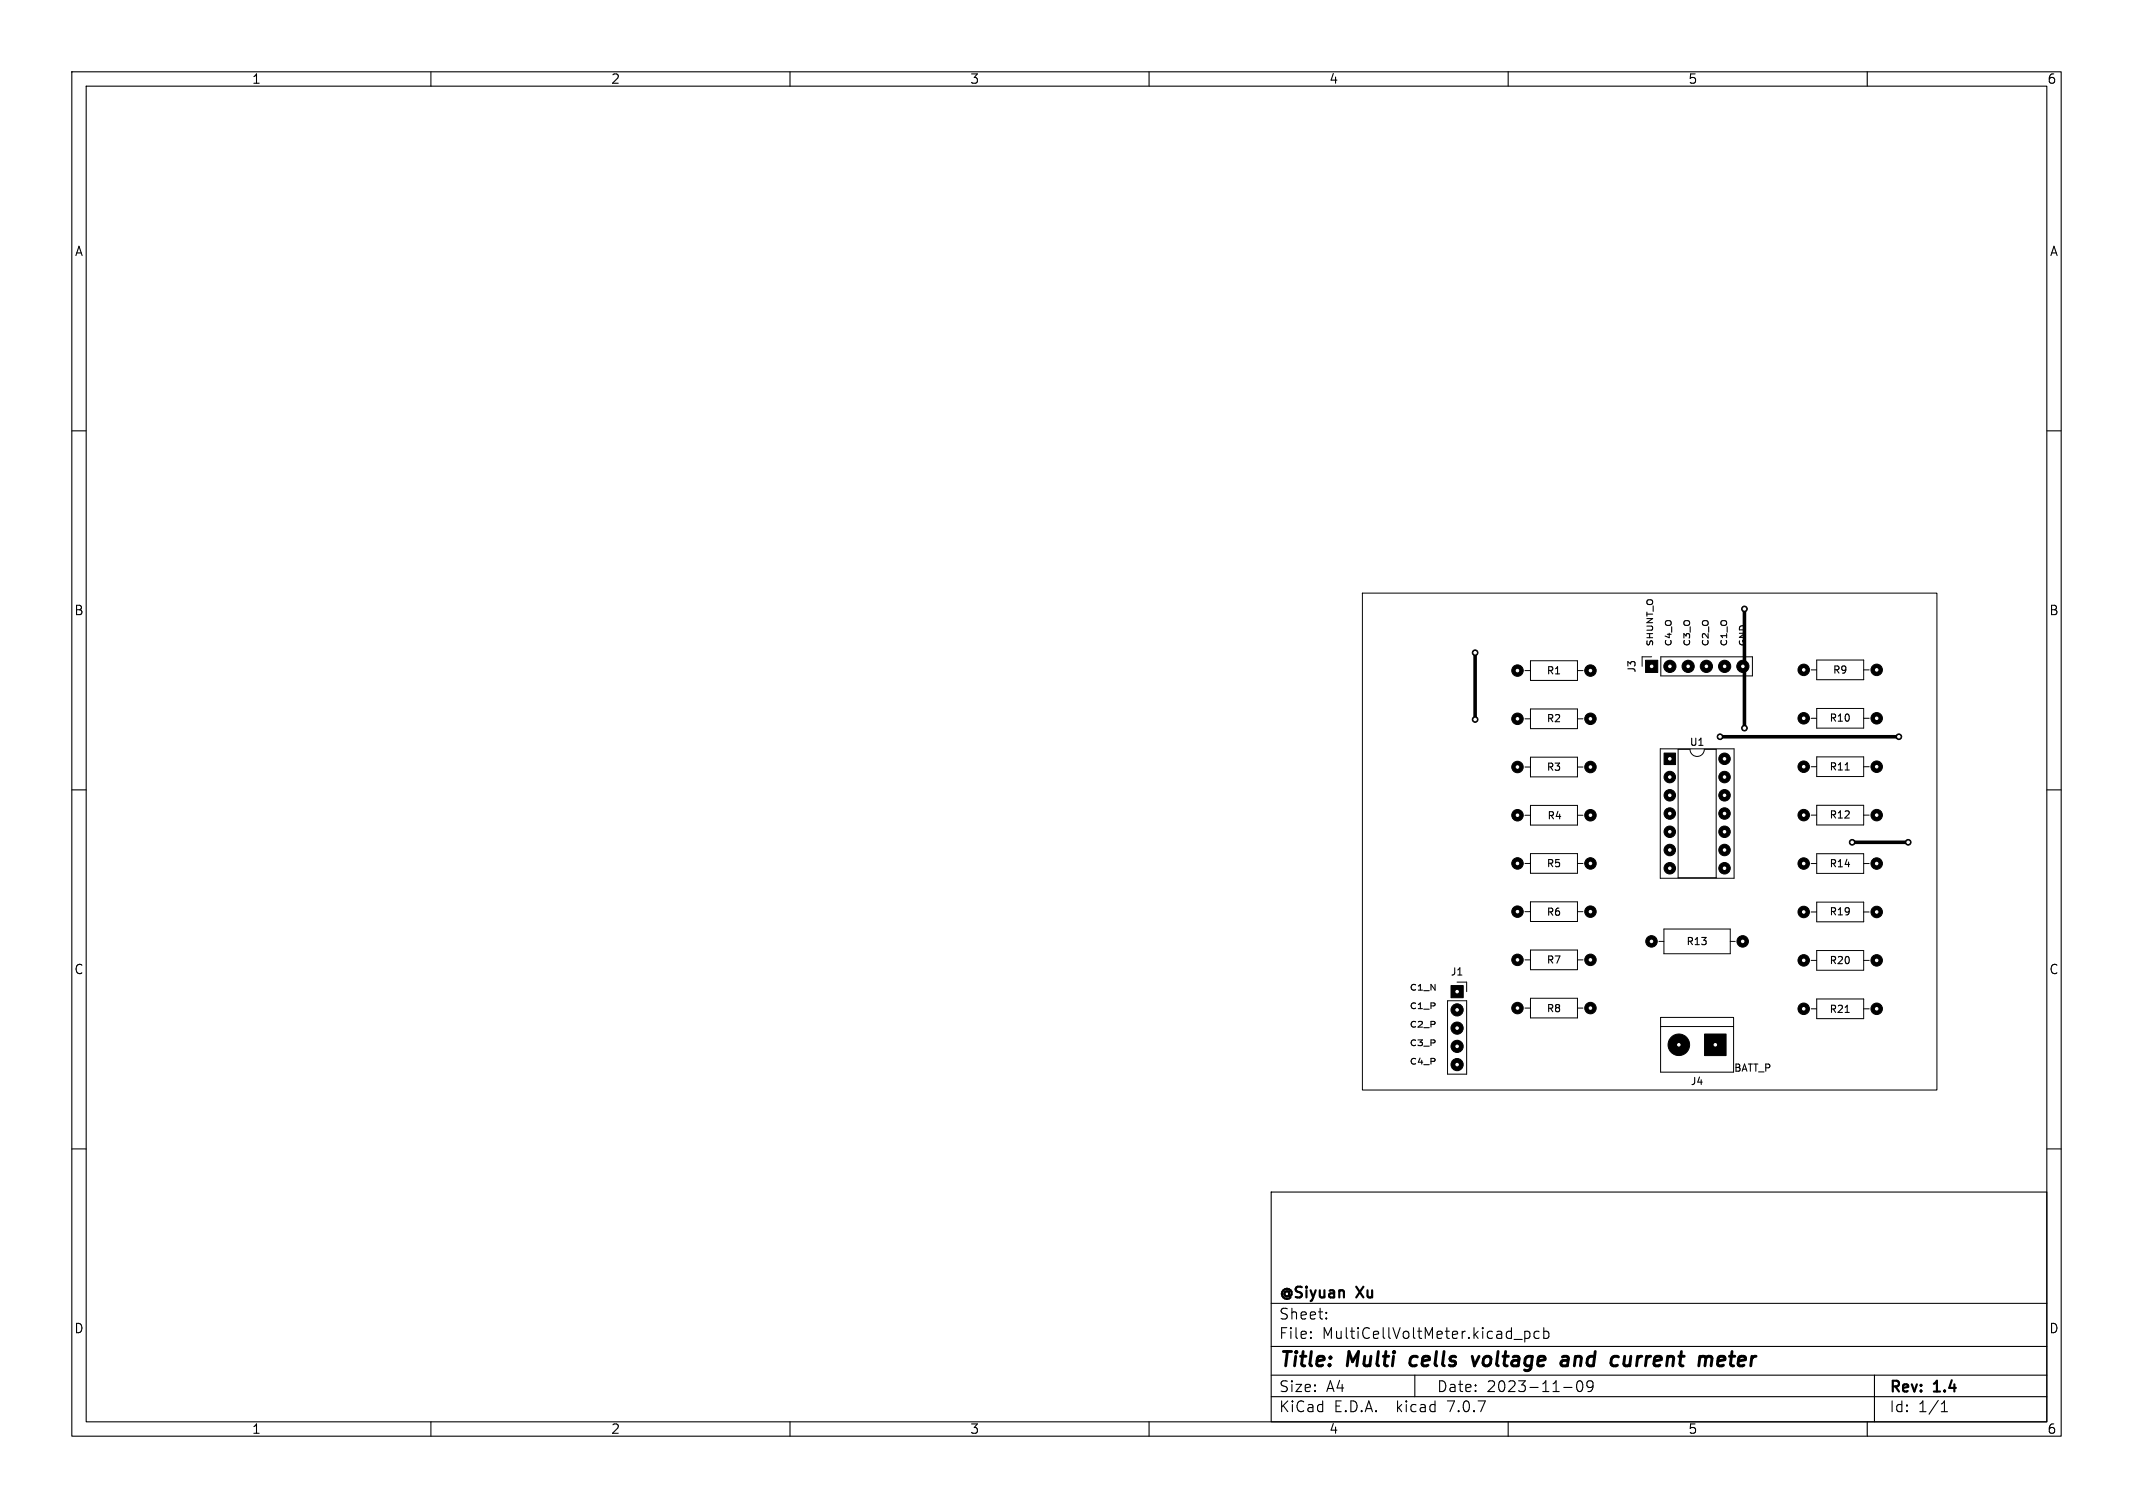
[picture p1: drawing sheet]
<svg xmlns="http://www.w3.org/2000/svg" width="297mm" height="210mm" viewBox="0 0 297 210" stroke-linecap="round" stroke-linejoin="round" font-family="sans-serif">
<defs><g id="words">
<g font-size="2.8">
<text x="178" y="190.9">Title:</text>
<text x="187.7" y="190.9">Multi</text>
<text x="197.2" y="190.9">cells</text>
<text x="206.7" y="190.9">voltage</text>
<text x="219.9" y="190.9">and</text>
<text x="227.6" y="190.9">current</text>
<text x="240.6" y="190.9">meter</text>
</g>
<g font-size="2.1">
<text x="178" y="184">Sheet:</text>
<text x="178" y="181.2">@Siyuan</text>
<text x="189" y="181.2">Xu</text>
<text x="178" y="186.7">File:</text>
<text x="184.1" y="186.7">MultiCellVoltMeter.kicad_pcb</text>
<text x="178" y="196.9">KiCad</text>
<text x="178" y="194.1">Size:</text>
<text x="184.7" y="194.1">A4</text>
<text x="185.7" y="196.9">E.D.A.</text>
<text x="194.6" y="196.9">kicad</text>
<text x="200" y="194.1">Date:</text>
<text x="201.8" y="196.9">7.0.7</text>
<text x="207" y="194.1">2023-11-09</text>
<text x="263" y="194.3">Rev:</text>
<text x="263" y="196.9">Id:</text>
<text x="267.1" y="196.9">1/1</text>
<text x="269.4" y="194.3">1.4</text>
</g>
<g font-size="1.8">
<text x="35" y="11.9">1</text>
<text x="85" y="11.9">2</text>
<text x="135" y="11.9">3</text>
<text x="185" y="11.9">4</text>
<text x="235" y="11.9">5</text>
<text x="285" y="11.9">6</text>
<text x="10.3" y="35.9">A</text>
<text x="285.4" y="35.9">A</text>
<text x="10.3" y="85.9">B</text>
<text x="285.3" y="85.9">B</text>
<text x="10.3" y="135.9">C</text>
<text x="285.3" y="135.9">C</text>
<text x="10.3" y="185.9">D</text>
<text x="285.3" y="185.9">D</text>
<text x="35" y="199.9">1</text>
<text x="85" y="199.9">2</text>
<text x="135" y="199.9">3</text>
<text x="185" y="199.9">4</text>
<text x="235" y="199.9">5</text>
<text x="285" y="199.9">6</text>
</g>
<g font-size="1.4">
<text x="215.3" y="94.1">R1</text>
<text x="227.9" y="93.8" transform="rotate(-90 227.9 93.8)">J3</text>
<text x="255.1" y="94">R9</text>
<text x="215.3" y="100.8">R2</text>
<text x="254.7" y="100.7">R10</text>
<text x="215.3" y="107.5">R3</text>
<text x="235.2" y="104.1">U1</text>
<text x="254.7" y="107.5">R11</text>
<text x="215.4" y="114.3">R4</text>
<text x="254.7" y="114.2">R12</text>
<text x="215.3" y="121">R5</text>
<text x="254.7" y="121">R14</text>
<text x="215.3" y="127.7">R6</text>
<text x="234.7" y="131.8">R13</text>
<text x="254.7" y="127.7">R19</text>
<text x="201.9" y="136.1">J1</text>
<text x="215.3" y="134.4">R7</text>
<text x="254.7" y="134.5">R20</text>
<text x="215.3" y="141.2">R8</text>
<text x="254.7" y="141.3">R21</text>
<text x="241.4" y="149.3">BATT_P</text>
<text x="235.3" y="151.3">J4</text>
</g>
<g font-size="1.1">
<text x="230.2" y="90.1" transform="rotate(-90 230.2 90.1)">SHUNT_O</text>
<text x="232.8" y="90.1" transform="rotate(-90 232.8 90.1)">C4_O</text>
<text x="235.4" y="90.1" transform="rotate(-90 235.4 90.1)">C3_O</text>
<text x="237.9" y="90.1" transform="rotate(-90 237.9 90.1)">C2_O</text>
<text x="240.5" y="90.1" transform="rotate(-90 240.5 90.1)">C1_O</text>
<text x="243.1" y="90.1" transform="rotate(-90 243.1 90.1)">GND</text>
<text x="196.2" y="138">C1_N</text>
<text x="196.2" y="140.6">C1_P</text>
<text x="196.2" y="143.1">C2_P</text>
<text x="196.2" y="145.7">C3_P</text>
<text x="196.2" y="148.3">C4_P</text>
</g>
</g></defs>
<g fill="none" stroke="#000" stroke-width=".15">
<path d="M10 10h277v190h-277zM12 12h273v186h-273zM60 10v2M110 10v2M160 10v2M210 10v2M260 10v2M10 60h2M285 60h2M10 110h2M256.9 107.2h.6M285 110h2"/>
<path d="M10 160h2M256.9 141h.6M285 160h2M177 166h108v32h-108zM60 198v2M110 198v2M160 198v2M177 194.5h108M177 191.5h108M177 187.5h108M177 181.5h108M182.5 186.3h.1l-.1 .1"/>
<path d="M182.5 186.3v.1M182.5 185.5v.1M182.5 185.5h.1l-.1 .1M184.7 183.6v.1M184.7 183.6h-.1l.1 .1M184.7 182.8v.1M184.7 182.8h-.1l.1 .1M197 191.5v3M210 198v2M210.8 186.5h1.2M212.3 185.4v1.5M212.3 185.5l.4-.1 .3 .3v.4l-.1 .2-.2 .1-.4-.1"/>
<path d="M214.3 185.5l-.4-.1-.3 .3v.4l.1 .2 .2 .1 .4-.1M215 185.5l.4-.1 .3 .3v.4l-.2 .2-.1 .1-.4-.1M215 184.9v1.5M217.7 193.2h1.2M219.7 192.4a.36 .36 0 0 1 .6 .2 .77 .77 0 0 1-.4 1.2 1 1 0 0 1-.2-1.4zM221.8 192.9l-.3 .3h-.3l-.2-.3v-.3l.1-.2 .4-.1 .2 .1a.99 .99 0 0 1-.3 1.4h-.3M260 198v2M261 191.5v6.5M270.3 196.6h.9M270.3 195.5l.4-.4v1.5"/>
</g>
<path d="M196.5 189.1l-.2 .7 .2 .3 .1 .1M205 188.9l.3 1.3 .6-1.3M217.4 190.1l.2 .1 .7-.1M217.6 189l.2-.1 .5 .1 .1 .2-.1 1M218.4 189.4l-.9 .1M226.2 188.9l-.1 1 .1 .2a.57 .57 0 0 0 .7-.1M239.9 188.9l-.5 .1-.2 .2-.1 .7 .1 .2 .2 .1 .6-.1M240.2 189.4l-1 .1" fill="none" stroke="#000" stroke-width=".4"/>
<g fill="none" stroke="#000" stroke-width=".14">
<path d="M189.7 82.6h80v69.2h-80zM212.3 93.4h.8M213.1 92h6.5v2.8h-6.5zM213.1 98.7h6.5v2.8h-6.5zM219.6 93.4h.8M230 91.5h-1.3v1.3M231.2 91.5h12.8v2.6h-12.8zM252.2 93.3h.8M253 91.9h6.5v2.8h-6.5zM253 98.7h6.5v2.7h-6.5zM259.5 93.3h.8M212.3 113.5h.8"/>
<path d="M212.3 106.8h.8M212.3 100.1h.8M213.1 112.2h6.5v2.7h-6.5zM213.1 105.4h6.5v2.8h-6.5zM213.1 118.9h6.5v2.7h-6.5zM219.6 113.5h.8M219.6 106.8h.8M219.6 100.1h.8M231.2 104.3h10.3v18h-10.3zM233.7 104.3h1.6a1 1 0 0 0 1 1 1 1 0 0 0 1-1h1.7v17.9h-5.3zM252.2 113.5h.8M252.2 106.8h.8"/>
<path d="M252.2 100h.8M253 105.4h6.5v2.7h-6.5zM253 112.1h6.5v2.8h-6.5zM253 118.9h6.5v2.7h-6.5zM259.5 113.5h.8M259.5 106.8h.8M259.5 100h.8M201.6 139.4h2.6v10.2h-2.6zM202.9 136.8h1.3v1.3M212.3 120.2h.8M212.3 133.7h.8M212.3 127h.8"/>
<path d="M213.1 125.6h6.5v2.7h-6.5zM213.1 132.3h6.5v2.7h-6.5zM213.1 139h6.5v2.8h-6.5zM219.6 120.2h.8M219.6 133.7h.8M219.6 127h.8M231 131.1h.7M231.7 129.4h9.2v3.4h-9.2zM240.9 131.1h.7M252.2 127h.8M252.2 133.7h.8M252.2 120.3h.8"/>
<path d="M253 125.6h6.5v2.8h-6.5zM253 132.4h6.5v2.7h-6.5zM253 139.1h6.5v2.8h-6.5zM259.5 127h.8M259.5 133.7h.8M259.5 120.3h.8M212.3 140.4h.8M219.6 140.4h.8M231.2 141.7h10.2v7.6h-10.2zM231.2 143h10.2M252.2 140.5h.8M259.5 140.5h.8"/>
</g>
<g fill="#fff" stroke="#fff" stroke-width=".14">
<circle cx="242.9" cy="101.4" r=".17"/>
<circle cx="265.7" cy="117.3" r=".18"/>
<circle cx="242.9" cy="84.8" r=".17"/>
<circle cx="257.9" cy="117.3" r=".17"/>
<circle cx="205.4" cy="100.2" r=".18"/>
<circle cx="205.4" cy="90.9" r=".18"/>
<circle cx="239.5" cy="102.6" r=".18"/>
<circle cx="264.4" cy="102.6" r=".17"/>
<circle cx="251.2" cy="113.5" r=".18"/>
<circle cx="261.3" cy="113.5" r=".18"/>
<circle cx="242.7" cy="131.1" r=".17"/>
<circle cx="230" cy="131.1" r=".17"/>
<circle cx="230" cy="92.8" r=".17"/>
<circle cx="232.5" cy="92.8" r=".17"/>
<circle cx="235.1" cy="92.8" r=".17"/>
<circle cx="237.6" cy="92.8" r=".17"/>
<circle cx="240.1" cy="92.8" r=".17"/>
<circle cx="242.7" cy="92.8" r=".17"/>
<circle cx="251.2" cy="127" r=".18"/>
<circle cx="261.3" cy="127" r=".18"/>
<circle cx="211.3" cy="113.5" r=".17"/>
<circle cx="221.5" cy="113.5" r=".17"/>
<circle cx="211.3" cy="106.8" r=".17"/>
<circle cx="221.5" cy="106.8" r=".17"/>
<circle cx="211.3" cy="140.4" r=".18"/>
<circle cx="221.5" cy="140.4" r=".18"/>
<circle cx="232.5" cy="105.7" r=".17"/>
<circle cx="232.5" cy="108.2" r=".17"/>
<circle cx="232.5" cy="110.8" r=".17"/>
<circle cx="232.5" cy="113.3" r=".17"/>
<circle cx="232.5" cy="115.8" r=".17"/>
<circle cx="232.5" cy="118.4" r=".17"/>
<circle cx="232.5" cy="120.9" r=".17"/>
<circle cx="240.1" cy="120.9" r=".17"/>
<circle cx="240.1" cy="118.4" r=".17"/>
<circle cx="240.1" cy="115.8" r=".17"/>
<circle cx="240.1" cy="113.3" r=".17"/>
<circle cx="240.1" cy="110.8" r=".17"/>
<circle cx="240.1" cy="108.2" r=".17"/>
<circle cx="240.1" cy="105.7" r=".17"/>
<circle cx="211.3" cy="120.2" r=".17"/>
<circle cx="221.5" cy="120.2" r=".17"/>
<circle cx="251.2" cy="133.7" r=".18"/>
<circle cx="261.3" cy="133.7" r=".18"/>
<circle cx="211.3" cy="133.7" r=".17"/>
<circle cx="221.5" cy="133.7" r=".17"/>
<circle cx="211.3" cy="100.1" r=".17"/>
<circle cx="221.5" cy="100.1" r=".17"/>
<circle cx="251.2" cy="106.8" r=".18"/>
<circle cx="261.3" cy="106.8" r=".18"/>
<circle cx="251.2" cy="93.3" r=".18"/>
<circle cx="261.3" cy="93.3" r=".18"/>
<circle cx="221.5" cy="93.4" r=".17"/>
<circle cx="211.3" cy="93.4" r=".17"/>
<circle cx="238.8" cy="145.5" r=".17"/>
<circle cx="233.8" cy="145.5" r=".17"/>
<circle cx="251.2" cy="140.5" r=".18"/>
<circle cx="261.3" cy="140.5" r=".18"/>
<circle cx="261.3" cy="100" r=".18"/>
<circle cx="251.2" cy="100" r=".18"/>
<circle cx="221.5" cy="127" r=".17"/>
<circle cx="211.3" cy="127" r=".17"/>
<circle cx="251.2" cy="120.3" r=".18"/>
<circle cx="261.3" cy="120.3" r=".18"/>
<circle cx="202.9" cy="138.1" r=".17"/>
<circle cx="202.9" cy="140.6" r=".17"/>
<circle cx="202.9" cy="143.2" r=".17"/>
<circle cx="202.9" cy="145.7" r=".17"/>
<circle cx="202.9" cy="148.3" r=".17"/>
</g>
<g fill="#000" stroke="#000" stroke-width=".14">
<path d="M229.1 92h1.7v1.7h-1.7zM231.7 104.9h1.6v1.6h-1.6zM202 137.2h1.7v1.7h-1.7zM237.3 144h3v3h-3z"/>
<circle cx="205.4" cy="90.9" r=".4"/>
<circle cx="211.3" cy="93.4" r=".8"/>
<circle cx="221.5" cy="93.4" r=".8"/>
<circle cx="232.5" cy="92.8" r=".85"/>
<circle cx="235.1" cy="92.8" r=".85"/>
<circle cx="237.6" cy="92.8" r=".85"/>
<circle cx="240.1" cy="92.8" r=".85"/>
<circle cx="242.7" cy="92.8" r=".85"/>
<circle cx="242.9" cy="84.8" r=".4"/>
<circle cx="251.2" cy="93.3" r=".8"/>
<circle cx="261.3" cy="93.3" r=".8"/>
<circle cx="205.4" cy="100.2" r=".4"/>
<circle cx="211.3" cy="106.8" r=".8"/>
<circle cx="211.3" cy="100.1" r=".8"/>
<circle cx="211.3" cy="113.5" r=".8"/>
<circle cx="221.5" cy="106.8" r=".8"/>
<circle cx="221.5" cy="100.1" r=".8"/>
<circle cx="221.5" cy="113.5" r=".8"/>
<circle cx="232.5" cy="110.8" r=".8"/>
<circle cx="232.5" cy="118.4" r=".8"/>
<circle cx="232.5" cy="108.2" r=".8"/>
<circle cx="232.5" cy="113.3" r=".8"/>
<circle cx="232.5" cy="115.8" r=".8"/>
<circle cx="239.5" cy="102.6" r=".4"/>
<circle cx="240.1" cy="105.7" r=".8"/>
<circle cx="240.1" cy="110.8" r=".8"/>
<circle cx="240.1" cy="108.2" r=".8"/>
<circle cx="240.1" cy="118.4" r=".8"/>
<circle cx="240.1" cy="115.8" r=".8"/>
<circle cx="240.1" cy="113.3" r=".8"/>
<circle cx="242.9" cy="101.4" r=".4"/>
<circle cx="251.2" cy="113.5" r=".8"/>
<circle cx="251.2" cy="100" r=".8"/>
<circle cx="251.2" cy="106.8" r=".8"/>
<circle cx="257.9" cy="117.3" r=".4"/>
<circle cx="261.3" cy="113.5" r=".8"/>
<circle cx="261.3" cy="100" r=".8"/>
<circle cx="261.3" cy="106.8" r=".8"/>
<circle cx="264.4" cy="102.6" r=".4"/>
<circle cx="265.7" cy="117.3" r=".4"/>
<circle cx="211.3" cy="133.7" r=".8"/>
<circle cx="211.3" cy="120.2" r=".8"/>
<circle cx="211.3" cy="127" r=".8"/>
<circle cx="221.5" cy="133.7" r=".8"/>
<circle cx="221.5" cy="120.2" r=".8"/>
<circle cx="221.5" cy="127" r=".8"/>
<circle cx="230" cy="131.1" r=".8"/>
<circle cx="232.5" cy="120.9" r=".8"/>
<circle cx="240.1" cy="120.9" r=".8"/>
<circle cx="242.7" cy="131.1" r=".8"/>
<circle cx="251.2" cy="133.7" r=".8"/>
<circle cx="251.2" cy="127" r=".8"/>
<circle cx="251.2" cy="120.3" r=".8"/>
<circle cx="261.3" cy="133.7" r=".8"/>
<circle cx="261.3" cy="127" r=".8"/>
<circle cx="261.3" cy="120.3" r=".8"/>
<circle cx="202.9" cy="140.6" r=".85"/>
<circle cx="202.9" cy="143.2" r=".85"/>
<circle cx="202.9" cy="148.3" r=".85"/>
<circle cx="202.9" cy="145.7" r=".85"/>
<circle cx="211.3" cy="140.4" r=".8"/>
<circle cx="221.5" cy="140.4" r=".8"/>
<circle cx="233.8" cy="145.5" r="1.5"/>
<circle cx="251.2" cy="140.5" r=".8"/>
<circle cx="261.3" cy="140.5" r=".8"/>
</g>
<path d="M205.4 90.9v9.3M242.9 84.8v16.6M239.5 102.6h24.9M257.9 117.3h7.8" fill="none" stroke="#000" stroke-width=".5"/>
<use href="#words"/>
</svg>
